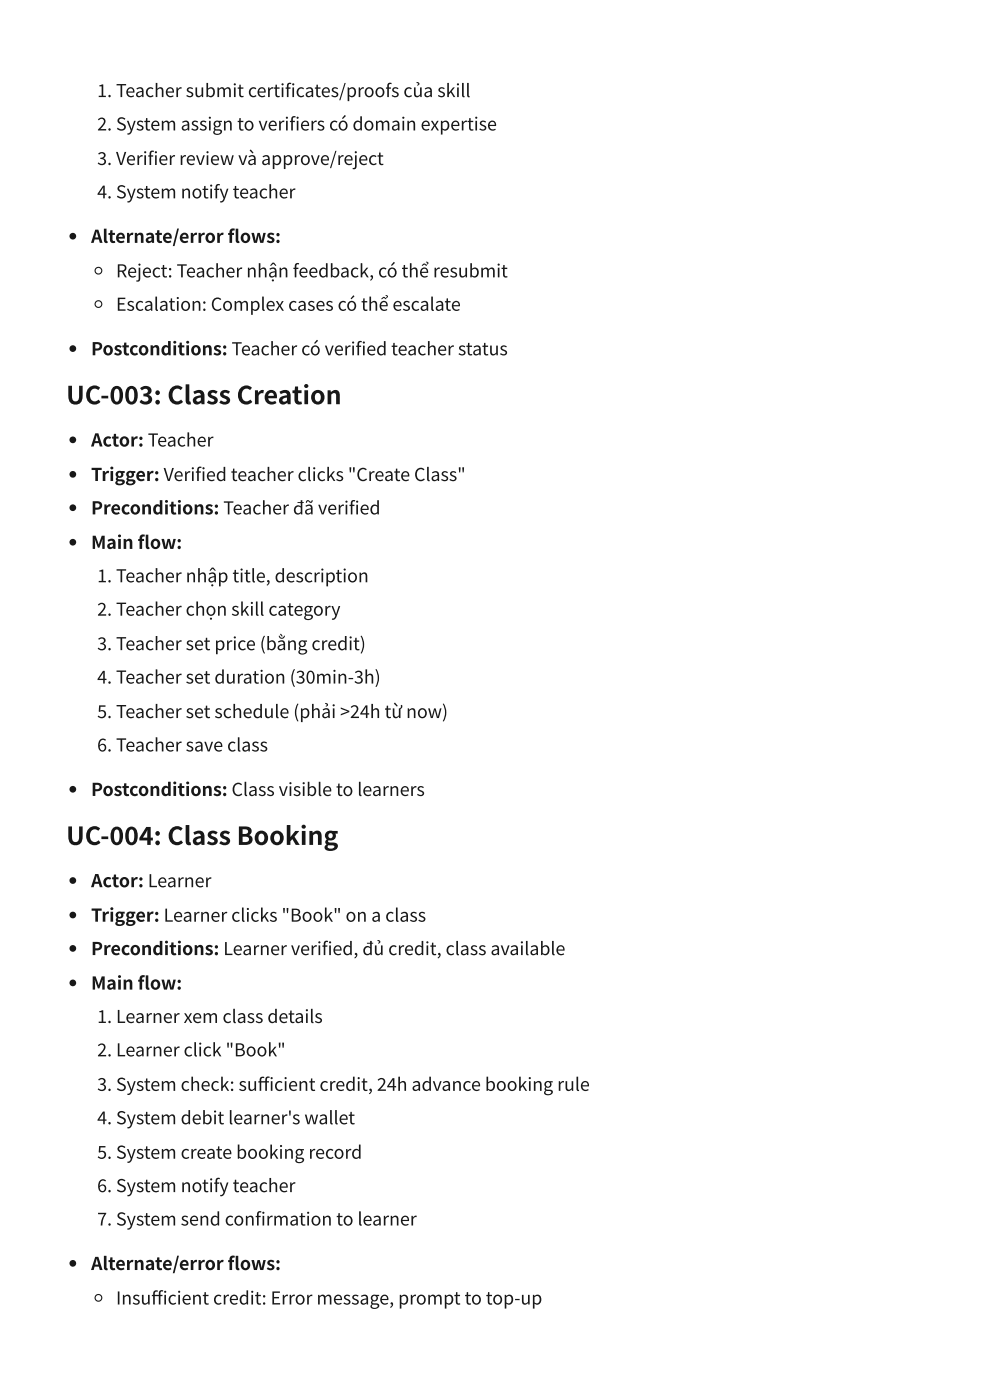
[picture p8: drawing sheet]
<svg xmlns="http://www.w3.org/2000/svg" width="210mm" height="297mm" viewBox="0 0 210 297" stroke-linecap="round" stroke-linejoin="round" font-family="sans-serif">
<defs><g id="words">
<g font-size="5.3" fill="#111827">
<text x="14" y="85.8">UC-003: Class Creation</text>
<text x="14" y="179.2">UC-004: Class Booking</text>
</g>
<g font-size="3.8" fill="#111827">
<text x="20.6" y="20.6">1. Teacher submit certifi cates/proofs của skill</text>
<text x="20.6" y="27.7">2. System assign to verifi ers có domain expertise</text>
<text x="20.6" y="35">3. Verifi er review và approve/reject</text>
<text x="20.6" y="42.1">4. System notify teacher</text>
<text x="19.3" y="51.5">Alternate/error fl ows:</text>
<text x="24.6" y="58.8">Reject: Teacher nhận feedback, có thể resubmit</text>
<text x="24.6" y="65.9">Escalation: Complex cases có thể escalate</text>
<text x="19.3" y="75.4">Postconditions: Teacher có verifi ed teacher status</text>
<text x="19.3" y="94.7">Actor: Teacher</text>
<text x="19.3" y="102">Trigger: Verifi ed teacher clicks &quot;Create Class&quot;</text>
<text x="19.3" y="109.1">Preconditions: Teacher đã verifi ed</text>
<text x="19.3" y="116.4">Main fl ow:</text>
<text x="20.6" y="123.5">1. Teacher nhập title, description</text>
<text x="20.6" y="130.6">2. Teacher chọn skill category</text>
<text x="20.6" y="137.9">3. Teacher set price (bằng credit)</text>
<text x="20.6" y="145">4. Teacher set duration (30min-3h)</text>
<text x="20.6" y="152.3">5. Teacher set schedule (phải &gt;24h từ now)</text>
<text x="20.6" y="159.4">6. Teacher save class</text>
<text x="19.3" y="168.9">Postconditions: Class visible to learners</text>
<text x="19.3" y="188.2">Actor: Learner</text>
<text x="19.3" y="195.5">Trigger: Learner clicks &quot;Book&quot; on a class</text>
<text x="19.3" y="202.6">Preconditions: Learner verifi ed, đủ credit, class available</text>
<text x="19.3" y="209.9">Main fl ow:</text>
<text x="20.6" y="217">1. Learner xem class details</text>
<text x="20.6" y="224.1">2. Learner click &quot;Book&quot;</text>
<text x="20.6" y="231.4">3. System check: suffi cient credit, 24h advance booking rule</text>
<text x="20.6" y="238.5">4. System debit learner's wallet</text>
<text x="20.6" y="245.8">5. System create booking record</text>
<text x="20.6" y="252.9">6. System notify teacher</text>
<text x="20.6" y="260">7. System send confi rmation to learner</text>
<text x="19.3" y="269.4">Alternate/error fl ows:</text>
<text x="24.6" y="276.8">Insuffi cient credit: Error message, prompt to top-up</text>
</g>
</g></defs>
<circle cx="15.4" cy="50.1" r=".71" fill="#111827"/>
<g fill="none" stroke="#111827" stroke-width=".24">
<circle cx="20.9" cy="57.4" r=".71"/>
<circle cx="20.9" cy="64.5" r=".71"/>
</g>
<g fill="#111827">
<circle cx="15.4" cy="74" r=".71"/>
<circle cx="15.4" cy="93.3" r=".71"/>
<circle cx="15.4" cy="100.6" r=".71"/>
<circle cx="15.4" cy="107.7" r=".71"/>
<circle cx="15.4" cy="115" r=".71"/>
<circle cx="15.4" cy="167.4" r=".71"/>
<circle cx="15.4" cy="186.8" r=".71"/>
<circle cx="15.4" cy="194.1" r=".71"/>
<circle cx="15.4" cy="201.2" r=".71"/>
<circle cx="15.4" cy="208.5" r=".71"/>
<circle cx="15.4" cy="268" r=".71"/>
</g>
<circle cx="20.9" cy="275.3" r=".71" fill="none" stroke="#111827" stroke-width=".24"/>
<use href="#words"/>
</svg>
